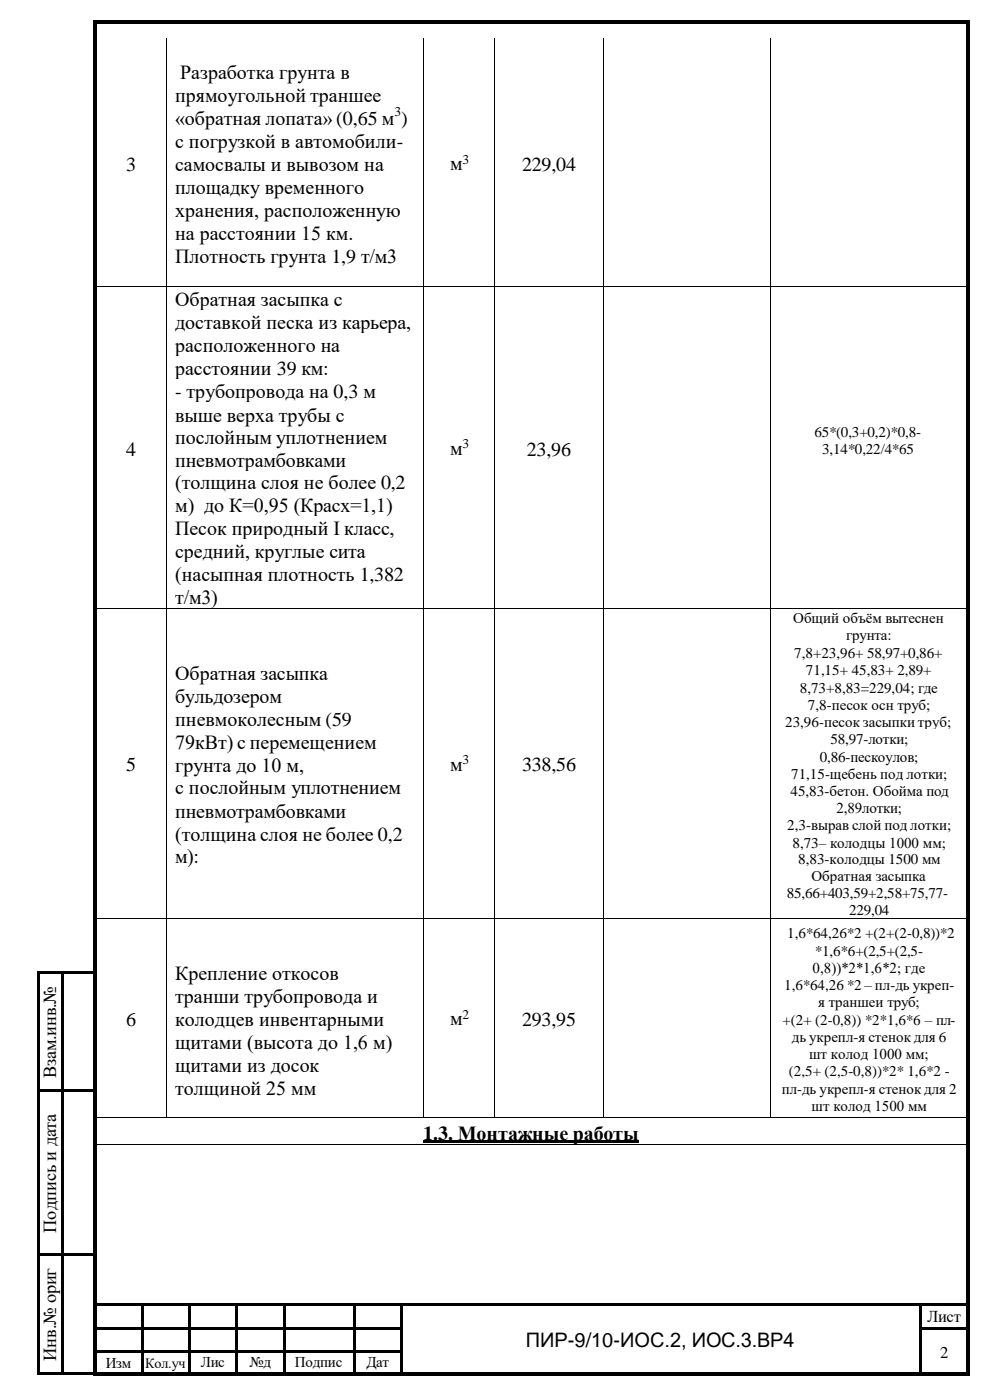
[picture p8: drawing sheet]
<svg xmlns="http://www.w3.org/2000/svg" width="210mm" height="297mm" viewBox="0 0 210 297" stroke-linecap="round" stroke-linejoin="round" font-family="sans-serif">
<defs><g id="words">
<g font-size="4.2">
<text x="38.2" y="16.8">Разработка грунта в</text>
<text x="37.1" y="21.7">прямоугольной траншее</text>
<text x="37.1" y="26.5">«обратная лопата»(0,65 м )</text>
<text x="37.1" y="31.4">с погрузкой в автомобили-</text>
<text x="26.7" y="36.3">3</text>
<text x="37.1" y="36.3">самосвалы и вывозом на</text>
<text x="37.1" y="41.2">площадку временного</text>
<text x="95.4" y="36.1">м</text>
<text x="110.7" y="36.3">229,04</text>
<text x="37.1" y="46">хранения, расположенную</text>
<text x="37.1" y="50.9">на расстоянии 15 км.</text>
<text x="37.1" y="55.8">Плотность грунта 1,9 т/м3</text>
<text x="37.1" y="64.9">Обратная засыпка с</text>
<text x="37.1" y="69.9">доставкой песка из карьера,</text>
<text x="37.1" y="74.7">расположенного на</text>
<text x="37.1" y="79.6">расстоянии 39 км:</text>
<text x="37.1" y="84.4">- трубопровода на 0,3 м</text>
<text x="37.1" y="89.5">выше верха трубы с</text>
<text x="37.1" y="94.3">послойным уплотнением</text>
<text x="26.7" y="96.7">4</text>
<text x="37.1" y="99.2">пневмотрамбовками</text>
<text x="95.4" y="96.5">м</text>
<text x="111.7" y="96.7">23,96</text>
<text x="37.1" y="103.9">(толщина слоя не более 0,2</text>
<text x="37.1" y="108.7">м) до К=0,95 (Красх=1,1)</text>
<text x="37.1" y="113.6">Песок природный I класс,</text>
<text x="37.1" y="118.4">средний, круглые сита</text>
<text x="37.1" y="123.3">(насыпная плотность 1,382</text>
<text x="37.1" y="128.1">т/м3)</text>
<text x="37.1" y="144.3">Обратная засыпка</text>
<text x="37.1" y="149.1">бульдозером</text>
<text x="37.1" y="153.9">пневмоколесным (59</text>
<text x="37.1" y="158.9">79кВт) с перемещением</text>
<text x="26.7" y="163.7">5</text>
<text x="37.1" y="163.8">грунта до 10 м,</text>
<text x="95.4" y="163.5">м</text>
<text x="110.7" y="163.7">338,56</text>
<text x="37.1" y="168.5">с послойным уплотнением</text>
<text x="37.1" y="173.5">пневмотрамбовками</text>
<text x="37.1" y="178.4">(толщина слоя не более 0,2</text>
<text x="37.1" y="183.2">м):</text>
<text x="37.1" y="208">Крепление откосов</text>
<text x="37.1" y="212.8">транши трубопровода и</text>
<text x="26.7" y="217.8">6</text>
<text x="37.1" y="217.7">колодцев инвентарными</text>
<text x="95.4" y="217.6">м</text>
<text x="110.7" y="217.8">293,95</text>
<text x="37.1" y="222.5">щитами (высота до 1,6 м)</text>
<text x="37.1" y="227.4">щитами из досок</text>
<text x="37.1" y="232.3">толщиной 25 мм</text>
<text x="89.7" y="241.8">1.3. Монтажные работы</text>
<text x="111.5" y="285.8">ПИР-9/10-ИОС.2, ИОС.3.ВР4</text>
</g>
<g font-size="3.9">
<text x="11.9" y="228.8" transform="rotate(-90 11.9 228.8)">Взам.инв.№</text>
<text x="11.9" y="261.6" transform="rotate(-90 11.9 261.6)">Подпись и дата</text>
<text x="11.9" y="288.7" transform="rotate(-90 11.9 288.7)">Инв.№ ориг</text>
</g>
<g font-size="3.5">
<text x="196.6" y="280.5">Лист</text>
<text x="199.3" y="288">2</text>
</g>
<g font-size="3.2">
<text x="172.7" y="92.8">65*(0,3+0,2)*0,8-</text>
<text x="174.3" y="96.4">3,14*0,22/4*65</text>
<text x="168.2" y="132.1">Общий объѐм вытеснен</text>
<text x="179.4" y="135.9">грунта:</text>
<text x="168.4" y="139.5">7,8+23,96+ 58,97+0,86+</text>
<text x="170.9" y="143.3">71,15+ 45,83+ 2,89+</text>
<text x="169.6" y="147">8,73+8,83=229,04; где</text>
<text x="166.4" y="154.3">23,96-песок засыпки труб;</text>
<text x="171.3" y="150.6">7,8-песок осн труб;</text>
<text x="173.8" y="161.6">0,86-пескоулов;</text>
<text x="176.1" y="157.9">58,97-лотки;</text>
<text x="167.7" y="165.3">71,15-щебень под лотки;</text>
<text x="167.6" y="169">45,83-бетон. Обойма под</text>
<text x="177.3" y="172.5">2,89лотки;</text>
<text x="166.9" y="176.2">2,3-вырав слой под лотки;</text>
<text x="168" y="179.9">8,73– колодцы 1000 мм;</text>
<text x="169.2" y="183.3">8,83-колодцы 1500 мм</text>
<text x="166.8" y="190.6">85,66+403,59+2,58+75,77-</text>
<text x="172" y="187">Обратная засыпка</text>
<text x="180" y="194.2">229,04</text>
<text x="166.9" y="199.1">1,6*64,26*2 +(2+(2-0,8))*2</text>
<text x="172.8" y="202.8">*1,6*6+(2,5+(2,5-</text>
<text x="172.2" y="206.4">0,8))*2*1,6*2; где</text>
<text x="166.2" y="210.1">1,6*64,26 *2 – пл-дь укреп-</text>
<text x="173.5" y="213.7">я траншеи труб;</text>
<text x="165.9" y="217.5">+(2+ (2-0,8)) *2*1,6*6 – пл-</text>
<text x="167.9" y="221.1">дь укрепл-я стенок для 6</text>
<text x="171.5" y="224.7">шт колод 1000 мм;</text>
<text x="165.7" y="232">пл-дь укрепл-я стенок для 2</text>
<text x="167.3" y="228.3">(2,5+ (2,5-0,8))*2* 1,6*2 -</text>
<text x="172" y="235.7">шт колод 1500 мм</text>
<text x="22.4" y="290.2">Изм</text>
<text x="42.6" y="290.2">Лис</text>
<text x="52.9" y="290.2">№д</text>
<text x="62.5" y="290.2">Подпис</text>
<text x="77.7" y="290.2">Дат</text>
</g>
<text font-size="3" x="30.8" y="290.3">Кол.уч</text>
<g font-size="2.8">
<text x="83.6" y="24.6">3</text>
<text x="98" y="34.7">3</text>
<text x="98" y="95.1">3</text>
<text x="98" y="162.1">3</text>
<text x="98" y="216.2">2</text>
</g>
</g></defs>
<g fill="#000">
<path d="M19.8 4.4h.8v.8h-.8z" fill-rule="evenodd"/>
<path d="M19.8 4.4h.8v.7h-.8z" fill-rule="evenodd"/>
<path d="M19.8 5.2h.8v2.9h-.8z" fill-rule="evenodd"/>
<path d="M19.8 8.1h.8v.6h-.8z" fill-rule="evenodd"/>
<path d="M20.6 4.4h184.2v.7h-184.2z" fill-rule="evenodd"/>
<path d="M35.1 8.1h.2v.6h-.2z" fill-rule="evenodd"/>
<path d="M89.8 8.1h.1v.6h-.1z" fill-rule="evenodd"/>
<path d="M104.8 8.1h.2v.6h-.2z" fill-rule="evenodd"/>
<path d="M127.8 8.1h.2v.6h-.2z" fill-rule="evenodd"/>
<path d="M163.3 8.1h.2v.6h-.2z" fill-rule="evenodd"/>
<path d="M204.8 4.4h.7v.8h-.7z" fill-rule="evenodd"/>
<path d="M204.8 4.4h.7v.7h-.7z" fill-rule="evenodd"/>
<path d="M204.8 5.2h.7v2.9h-.7z" fill-rule="evenodd"/>
<path d="M204.8 8.1h.7v.6h-.7z" fill-rule="evenodd"/>
<path d="M19.8 8.7h.8v52h-.8z" fill-rule="evenodd"/>
<path d="M19.8 60.7h.8v.5h-.8z" fill-rule="evenodd"/>
<path d="M19.8 61.2h.8v4.6h-.8z" fill-rule="evenodd"/>
<path d="M19.8 65.8h.8v.5h-.8z" fill-rule="evenodd"/>
<path d="M19.8 66.3h.8v4.3h-.8z" fill-rule="evenodd"/>
<path d="M19.8 70.6h.8v.6h-.8z" fill-rule="evenodd"/>
<path d="M19.8 71.2h.8v4.2h-.8z" fill-rule="evenodd"/>
<path d="M19.8 75.4h.8v.6h-.8z" fill-rule="evenodd"/>
<path d="M35.1 60.7h.2v.5h-.2z" fill-rule="evenodd"/>
<path d="M35.1 65.8h.2v.5h-.2z" fill-rule="evenodd"/>
<path d="M35.1 70.6h.2v.6h-.2z" fill-rule="evenodd"/>
<path d="M35.1 75.4h.2v.6h-.2z" fill-rule="evenodd"/>
<path d="M89.8 60.7h.1v.5h-.1z" fill-rule="evenodd"/>
<path d="M89.8 65.8h.1v.5h-.1z" fill-rule="evenodd"/>
<path d="M89.8 70.6h.1v.6h-.1z" fill-rule="evenodd"/>
<path d="M89.8 75.4h.1v.6h-.1z" fill-rule="evenodd"/>
<path d="M104.8 60.7h.2v.5h-.2z" fill-rule="evenodd"/>
<path d="M104.8 65.8h.2v.5h-.2z" fill-rule="evenodd"/>
<path d="M104.8 70.6h.2v.6h-.2z" fill-rule="evenodd"/>
<path d="M104.8 75.4h.2v.6h-.2z" fill-rule="evenodd"/>
<path d="M127.8 60.7h.2v.5h-.2z" fill-rule="evenodd"/>
<path d="M127.8 65.8h.2v.5h-.2z" fill-rule="evenodd"/>
<path d="M127.8 70.6h.2v.6h-.2z" fill-rule="evenodd"/>
<path d="M127.8 75.4h.2v.6h-.2z" fill-rule="evenodd"/>
<path d="M163.3 60.7h.2v.5h-.2z" fill-rule="evenodd"/>
<path d="M163.3 65.8h.2v.5h-.2z" fill-rule="evenodd"/>
<path d="M163.3 70.6h.2v.6h-.2z" fill-rule="evenodd"/>
<path d="M163.3 75.4h.2v.6h-.2z" fill-rule="evenodd"/>
<path d="M204.8 8.7h.7v52h-.7z" fill-rule="evenodd"/>
<path d="M204.8 60.7h.7v.5h-.7z" fill-rule="evenodd"/>
<path d="M204.8 61.2h.7v4.6h-.7z" fill-rule="evenodd"/>
<path d="M204.8 65.8h.7v.5h-.7z" fill-rule="evenodd"/>
<path d="M204.8 66.3h.7v4.3h-.7z" fill-rule="evenodd"/>
<path d="M204.8 70.6h.7v.6h-.7z" fill-rule="evenodd"/>
<path d="M204.8 71.2h.7v4.2h-.7z" fill-rule="evenodd"/>
<path d="M204.8 75.4h.7v.6h-.7z" fill-rule="evenodd"/>
<path d="M19.8 76h.8v4.3h-.8z" fill-rule="evenodd"/>
<path d="M19.8 80.3h.8v.6h-.8z" fill-rule="evenodd"/>
<path d="M19.8 80.9h.8v4.2h-.8z" fill-rule="evenodd"/>
<path d="M19.8 85.1h.8v.6h-.8z" fill-rule="evenodd"/>
<path d="M19.8 85.7h.8v14.1h-.8z" fill-rule="evenodd"/>
<path d="M35.1 80.3h.2v.6h-.2z" fill-rule="evenodd"/>
<path d="M35.1 85.1h.2v.6h-.2z" fill-rule="evenodd"/>
<path d="M89.8 80.3h.1v.6h-.1z" fill-rule="evenodd"/>
<path d="M89.8 85.1h.1v.6h-.1z" fill-rule="evenodd"/>
<path d="M104.8 80.3h.2v.6h-.2z" fill-rule="evenodd"/>
<path d="M104.8 85.1h.2v.6h-.2z" fill-rule="evenodd"/>
<path d="M127.8 80.3h.2v.6h-.2z" fill-rule="evenodd"/>
<path d="M127.8 85.1h.2v.6h-.2z" fill-rule="evenodd"/>
<path d="M163.3 80.3h.2v.6h-.2z" fill-rule="evenodd"/>
<path d="M163.3 85.1h.2v.6h-.2z" fill-rule="evenodd"/>
<path d="M204.8 76h.7v4.3h-.7z" fill-rule="evenodd"/>
<path d="M204.8 80.3h.7v.6h-.7z" fill-rule="evenodd"/>
<path d="M204.8 80.9h.7v4.2h-.7z" fill-rule="evenodd"/>
<path d="M204.8 85.1h.7v.6h-.7z" fill-rule="evenodd"/>
<path d="M204.8 85.7h.7v14.1h-.7z" fill-rule="evenodd"/>
<path d="M19.8 99.8h.8v.5h-.8z" fill-rule="evenodd"/>
<path d="M19.8 100.3h.8v4.3h-.8z" fill-rule="evenodd"/>
<path d="M19.8 104.6h.8v.5h-.8z" fill-rule="evenodd"/>
<path d="M19.8 105.1h.8v4.3h-.8z" fill-rule="evenodd"/>
<path d="M19.8 109.4h.8v.6h-.8z" fill-rule="evenodd"/>
<path d="M19.8 110h.8v4.3h-.8z" fill-rule="evenodd"/>
<path d="M19.8 114.3h.8v.6h-.8z" fill-rule="evenodd"/>
<path d="M19.8 114.9h.8v4.3h-.8z" fill-rule="evenodd"/>
<path d="M19.8 119.2h.8v.5h-.8z" fill-rule="evenodd"/>
<path d="M35.1 99.8h.2v.5h-.2z" fill-rule="evenodd"/>
<path d="M35.1 104.6h.2v.5h-.2z" fill-rule="evenodd"/>
<path d="M35.1 109.4h.2v.6h-.2z" fill-rule="evenodd"/>
<path d="M35.1 114.3h.2v.6h-.2z" fill-rule="evenodd"/>
<path d="M35.1 119.2h.2v.5h-.2z" fill-rule="evenodd"/>
<path d="M89.8 99.8h.1v.5h-.1z" fill-rule="evenodd"/>
<path d="M89.8 104.6h.1v.5h-.1z" fill-rule="evenodd"/>
<path d="M89.8 109.4h.1v.6h-.1z" fill-rule="evenodd"/>
<path d="M89.8 114.3h.1v.6h-.1z" fill-rule="evenodd"/>
<path d="M89.8 119.2h.1v.5h-.1z" fill-rule="evenodd"/>
<path d="M104.8 99.8h.2v.5h-.2z" fill-rule="evenodd"/>
<path d="M104.8 104.6h.2v.5h-.2z" fill-rule="evenodd"/>
<path d="M104.8 109.4h.2v.6h-.2z" fill-rule="evenodd"/>
<path d="M104.8 114.3h.2v.6h-.2z" fill-rule="evenodd"/>
<path d="M104.8 119.2h.2v.5h-.2z" fill-rule="evenodd"/>
<path d="M127.8 99.8h.2v.5h-.2z" fill-rule="evenodd"/>
<path d="M127.8 104.6h.2v.5h-.2z" fill-rule="evenodd"/>
<path d="M127.8 109.4h.2v.6h-.2z" fill-rule="evenodd"/>
<path d="M127.8 114.3h.2v.6h-.2z" fill-rule="evenodd"/>
<path d="M127.8 119.2h.2v.5h-.2z" fill-rule="evenodd"/>
<path d="M163.3 99.8h.2v.5h-.2z" fill-rule="evenodd"/>
<path d="M163.3 104.6h.2v.5h-.2z" fill-rule="evenodd"/>
<path d="M163.3 109.4h.2v.6h-.2z" fill-rule="evenodd"/>
<path d="M163.3 114.3h.2v.6h-.2z" fill-rule="evenodd"/>
<path d="M163.3 119.2h.2v.5h-.2z" fill-rule="evenodd"/>
<path d="M204.8 99.8h.7v.5h-.7z" fill-rule="evenodd"/>
<path d="M204.8 100.3h.7v4.3h-.7z" fill-rule="evenodd"/>
<path d="M204.8 104.6h.7v.5h-.7z" fill-rule="evenodd"/>
<path d="M204.8 105.1h.7v4.3h-.7z" fill-rule="evenodd"/>
<path d="M204.8 109.4h.7v.6h-.7z" fill-rule="evenodd"/>
<path d="M204.8 110h.7v4.3h-.7z" fill-rule="evenodd"/>
<path d="M204.8 114.3h.7v.6h-.7z" fill-rule="evenodd"/>
<path d="M204.8 114.9h.7v4.3h-.7z" fill-rule="evenodd"/>
<path d="M204.8 119.2h.7v.5h-.7z" fill-rule="evenodd"/>
<path d="M19.8 119.7h.8v4.4h-.8z" fill-rule="evenodd"/>
<path d="M19.8 124.1h.8v.5h-.8z" fill-rule="evenodd"/>
<path d="M19.8 124.6h.8v4.3h-.8z" fill-rule="evenodd"/>
<path d="M19.8 128.9h.8v.6h-.8z" fill-rule="evenodd"/>
<path d="M19.8 129.5h.8v3.2h-.8z" fill-rule="evenodd"/>
<path d="M19.8 132.7h.8v.5h-.8z" fill-rule="evenodd"/>
<path d="M19.8 133.2h.8v3.1h-.8z" fill-rule="evenodd"/>
<path d="M19.8 136.3h.8v.6h-.8z" fill-rule="evenodd"/>
<path d="M19.8 136.9h.8v3.1h-.8z" fill-rule="evenodd"/>
<path d="M35.1 124.1h.2v.5h-.2z" fill-rule="evenodd"/>
<path d="M35.1 128.9h.2v.6h-.2z" fill-rule="evenodd"/>
<path d="M35.1 132.7h.2v.5h-.2z" fill-rule="evenodd"/>
<path d="M35.1 136.3h.2v.6h-.2z" fill-rule="evenodd"/>
<path d="M89.8 124.1h.1v.5h-.1z" fill-rule="evenodd"/>
<path d="M89.8 128.9h.1v.6h-.1z" fill-rule="evenodd"/>
<path d="M89.8 132.7h.1v.5h-.1z" fill-rule="evenodd"/>
<path d="M89.8 136.3h.1v.6h-.1z" fill-rule="evenodd"/>
<path d="M104.8 124.1h.2v.5h-.2z" fill-rule="evenodd"/>
<path d="M104.8 128.9h.2v.6h-.2z" fill-rule="evenodd"/>
<path d="M104.8 132.7h.2v.5h-.2z" fill-rule="evenodd"/>
<path d="M104.8 136.3h.2v.6h-.2z" fill-rule="evenodd"/>
<path d="M127.8 124.1h.2v.5h-.2z" fill-rule="evenodd"/>
<path d="M127.8 128.9h.2v.6h-.2z" fill-rule="evenodd"/>
<path d="M127.8 132.7h.2v.5h-.2z" fill-rule="evenodd"/>
<path d="M127.8 136.3h.2v.6h-.2z" fill-rule="evenodd"/>
<path d="M163.3 124.1h.2v.5h-.2z" fill-rule="evenodd"/>
<path d="M163.3 128.9h.2v.6h-.2z" fill-rule="evenodd"/>
<path d="M163.3 132.7h.2v.5h-.2z" fill-rule="evenodd"/>
<path d="M163.3 136.3h.2v.6h-.2z" fill-rule="evenodd"/>
<path d="M204.8 119.7h.7v4.4h-.7z" fill-rule="evenodd"/>
<path d="M204.8 124.1h.7v.5h-.7z" fill-rule="evenodd"/>
<path d="M204.8 124.6h.7v4.3h-.7z" fill-rule="evenodd"/>
<path d="M204.8 128.9h.7v.6h-.7z" fill-rule="evenodd"/>
<path d="M204.8 129.5h.7v3.2h-.7z" fill-rule="evenodd"/>
<path d="M204.8 132.7h.7v.5h-.7z" fill-rule="evenodd"/>
<path d="M204.8 133.2h.7v3.1h-.7z" fill-rule="evenodd"/>
<path d="M204.8 136.3h.7v.6h-.7z" fill-rule="evenodd"/>
<path d="M204.8 136.9h.7v3.1h-.7z" fill-rule="evenodd"/>
<path d="M19.8 140h.8v.5h-.8z" fill-rule="evenodd"/>
<path d="M19.8 140.5h.8v14.1h-.8z" fill-rule="evenodd"/>
<path d="M19.8 154.6h.8v.5h-.8z" fill-rule="evenodd"/>
<path d="M35.1 140h.2v.5h-.2z" fill-rule="evenodd"/>
<path d="M35.1 154.6h.2v.5h-.2z" fill-rule="evenodd"/>
<path d="M89.8 140h.1v.5h-.1z" fill-rule="evenodd"/>
<path d="M89.8 154.6h.1v.5h-.1z" fill-rule="evenodd"/>
<path d="M104.8 140h.2v.5h-.2z" fill-rule="evenodd"/>
<path d="M104.8 154.6h.2v.5h-.2z" fill-rule="evenodd"/>
<path d="M127.8 140h.2v.5h-.2z" fill-rule="evenodd"/>
<path d="M127.8 154.6h.2v.5h-.2z" fill-rule="evenodd"/>
<path d="M163.3 140h.2v.5h-.2z" fill-rule="evenodd"/>
<path d="M163.3 154.6h.2v.5h-.2z" fill-rule="evenodd"/>
<path d="M204.8 140h.7v.5h-.7z" fill-rule="evenodd"/>
<path d="M204.8 140.5h.7v14.1h-.7z" fill-rule="evenodd"/>
<path d="M204.8 154.6h.7v.5h-.7z" fill-rule="evenodd"/>
<path d="M19.8 155.1h.8v14.1h-.8z" fill-rule="evenodd"/>
<path d="M19.8 169.2h.8v.5h-.8z" fill-rule="evenodd"/>
<path d="M35.1 169.2h.2v.5h-.2z" fill-rule="evenodd"/>
<path d="M89.8 169.2h.1v.5h-.1z" fill-rule="evenodd"/>
<path d="M104.8 169.2h.2v.5h-.2z" fill-rule="evenodd"/>
<path d="M127.8 169.2h.2v.5h-.2z" fill-rule="evenodd"/>
<path d="M163.3 169.2h.2v.5h-.2z" fill-rule="evenodd"/>
<path d="M204.8 155.1h.7v14.1h-.7z" fill-rule="evenodd"/>
<path d="M204.8 169.2h.7v.5h-.7z" fill-rule="evenodd"/>
<path d="M19.8 169.7h.8v14.1h-.8z" fill-rule="evenodd"/>
<path d="M19.8 183.8h.8v.5h-.8z" fill-rule="evenodd"/>
<path d="M19.8 184.3h.8v3.1h-.8z" fill-rule="evenodd"/>
<path d="M19.8 187.4h.8v.6h-.8z" fill-rule="evenodd"/>
<path d="M19.8 188h.8v3.1h-.8z" fill-rule="evenodd"/>
<path d="M19.8 191.1h.8v.5h-.8z" fill-rule="evenodd"/>
<path d="M19.8 191.6h.8v3.1h-.8z" fill-rule="evenodd"/>
<path d="M19.8 194.7h.8v.6h-.8z" fill-rule="evenodd"/>
<path d="M35.1 183.8h.2v.5h-.2z" fill-rule="evenodd"/>
<path d="M35.1 187.4h.2v.6h-.2z" fill-rule="evenodd"/>
<path d="M35.1 191.1h.2v.5h-.2z" fill-rule="evenodd"/>
<path d="M35.1 194.7h.2v.6h-.2z" fill-rule="evenodd"/>
<path d="M89.8 183.8h.1v.5h-.1z" fill-rule="evenodd"/>
<path d="M89.8 187.4h.1v.6h-.1z" fill-rule="evenodd"/>
<path d="M89.8 191.1h.1v.5h-.1z" fill-rule="evenodd"/>
<path d="M89.8 194.7h.1v.6h-.1z" fill-rule="evenodd"/>
<path d="M104.8 183.8h.2v.5h-.2z" fill-rule="evenodd"/>
<path d="M104.8 187.4h.2v.6h-.2z" fill-rule="evenodd"/>
<path d="M104.8 191.1h.2v.5h-.2z" fill-rule="evenodd"/>
<path d="M104.8 194.7h.2v.6h-.2z" fill-rule="evenodd"/>
<path d="M127.8 183.8h.2v.5h-.2z" fill-rule="evenodd"/>
<path d="M127.8 187.4h.2v.6h-.2z" fill-rule="evenodd"/>
<path d="M127.8 191.1h.2v.5h-.2z" fill-rule="evenodd"/>
<path d="M127.8 194.7h.2v.6h-.2z" fill-rule="evenodd"/>
<path d="M163.3 183.8h.2v.5h-.2z" fill-rule="evenodd"/>
<path d="M163.3 187.4h.2v.6h-.2z" fill-rule="evenodd"/>
<path d="M163.3 191.1h.2v.5h-.2z" fill-rule="evenodd"/>
<path d="M163.3 194.7h.2v.6h-.2z" fill-rule="evenodd"/>
<path d="M204.8 169.7h.7v14.1h-.7z" fill-rule="evenodd"/>
<path d="M204.8 183.8h.7v.5h-.7z" fill-rule="evenodd"/>
<path d="M204.8 184.3h.7v3.1h-.7z" fill-rule="evenodd"/>
<path d="M204.8 187.4h.7v.6h-.7z" fill-rule="evenodd"/>
<path d="M204.8 188h.7v3.1h-.7z" fill-rule="evenodd"/>
<path d="M204.8 191.1h.7v.5h-.7z" fill-rule="evenodd"/>
<path d="M204.8 191.6h.7v3.1h-.7z" fill-rule="evenodd"/>
<path d="M204.8 194.7h.7v.6h-.7z" fill-rule="evenodd"/>
<path d="M8 206h.5v.6h-.5z" fill-rule="evenodd"/>
<path d="M8 206h.5v.5h-.5z" fill-rule="evenodd"/>
<path d="M8.5 206h.5v.5h-.5z" fill-rule="evenodd"/>
<path d="M9 206h4v.5h-4z" fill-rule="evenodd"/>
<path d="M13 206.5l.5 .1z" fill-rule="evenodd"/>
<path d="M13 206h.5v.5h-.5z" fill-rule="evenodd"/>
<path d="M13.5 206h6.3v.5h-6.3z" fill-rule="evenodd"/>
<path d="M19.8 195.3h.8v10.7h-.8z" fill-rule="evenodd"/>
<path d="M19.8 206h.8v.6h-.8z" fill-rule="evenodd"/>
<path d="M35.1 206h.2v.6h-.2z" fill-rule="evenodd"/>
<path d="M89.8 206h.1v.6h-.1z" fill-rule="evenodd"/>
<path d="M104.8 206h.2v.6h-.2z" fill-rule="evenodd"/>
<path d="M127.8 206h.2v.6h-.2z" fill-rule="evenodd"/>
<path d="M163.3 206h.2v.6h-.2z" fill-rule="evenodd"/>
<path d="M204.8 195.3h.7v10.7h-.7z" fill-rule="evenodd"/>
<path d="M204.8 206h.7v.6h-.7z" fill-rule="evenodd"/>
<path d="M8 206.6h.5v24.4h-.5z" fill-rule="evenodd"/>
<path d="M8 231h.5v.6h-.5z" fill-rule="evenodd"/>
<path d="M8 231.6h.5v5.4h-.5z" fill-rule="evenodd"/>
<path d="M8 237h.5v.6h-.5z" fill-rule="evenodd"/>
<path d="M8.5 231h4.5v.6h-4.5z" fill-rule="evenodd"/>
<path d="M13 206.6h.5v24.4h-.5z" fill-rule="evenodd"/>
<path d="M13 231h.5v.6h-.5z" fill-rule="evenodd"/>
<path d="M13 231.6h.5v5.4h-.5z" fill-rule="evenodd"/>
<path d="M13 237h.5v.6h-.5z" fill-rule="evenodd"/>
<path d="M13.5 231h6.3v.6h-6.3z" fill-rule="evenodd"/>
<path d="M19.8 206.6h.8v24.4h-.8z" fill-rule="evenodd"/>
<path d="M19.8 231h.8v.6h-.8z" fill-rule="evenodd"/>
<path d="M19.8 231.6h.8v5.4h-.8z" fill-rule="evenodd"/>
<path d="M19.8 237h.8v.6h-.8z" fill-rule="evenodd"/>
<path d="M35.1 231h.2v.6h-.2z" fill-rule="evenodd"/>
<path d="M35.1 237h.2v.2h-.2z" fill-rule="evenodd"/>
<path d="M89.8 231h.1v.6h-.1z" fill-rule="evenodd"/>
<path d="M89.8 237h.1v.2h-.1z" fill-rule="evenodd"/>
<path d="M104.8 231h.2v.6h-.2z" fill-rule="evenodd"/>
<path d="M104.8 237h.2v.2h-.2z" fill-rule="evenodd"/>
<path d="M127.8 231h.2v.6h-.2z" fill-rule="evenodd"/>
<path d="M127.8 237h.2v.2h-.2z" fill-rule="evenodd"/>
<path d="M163.3 231h.2v.6h-.2z" fill-rule="evenodd"/>
<path d="M163.3 237h.2v.2h-.2z" fill-rule="evenodd"/>
<path d="M204.8 206.6h.7v24.4h-.7z" fill-rule="evenodd"/>
<path d="M204.8 231h.7v.6h-.7z" fill-rule="evenodd"/>
<path d="M204.8 231.6h.7v5.4h-.7z" fill-rule="evenodd"/>
<path d="M204.8 237h.7v.6h-.7z" fill-rule="evenodd"/>
<path d="M8 237.6h.5v5.1h-.5z" fill-rule="evenodd"/>
<path d="M8 242.7h.5v.5h-.5z" fill-rule="evenodd"/>
<path d="M13 237.6h.5v5.1h-.5z" fill-rule="evenodd"/>
<path d="M13 242.7h.5v.5h-.5z" fill-rule="evenodd"/>
<path d="M19.8 237.6h.8v5.1h-.8z" fill-rule="evenodd"/>
<path d="M19.8 242.7h.8v.5h-.8z" fill-rule="evenodd"/>
<path d="M89.7 242h45.7v.5h-45.7z" fill-rule="evenodd"/>
<path d="M204.8 237.6h.7v5.1h-.7z" fill-rule="evenodd"/>
<path d="M204.8 242.7h.7v.5h-.7z" fill-rule="evenodd"/>
<path d="M8 243.2h.5v22.8h-.5z" fill-rule="evenodd"/>
<path d="M8 266h.5v.6h-.5z" fill-rule="evenodd"/>
<path d="M8 266.6h.5v10h-.5z" fill-rule="evenodd"/>
<path d="M8 276.6h.5v.6h-.5z" fill-rule="evenodd"/>
<path d="M8.5 266h4.5v.5h-4.5z" fill-rule="evenodd"/>
<path d="M13 243.2h.5v22.8h-.5z" fill-rule="evenodd"/>
<path d="M13 266h.5v.6h-.5z" fill-rule="evenodd"/>
<path d="M13 266.6h.5v10h-.5z" fill-rule="evenodd"/>
<path d="M13 276.6h.5v.6h-.5z" fill-rule="evenodd"/>
<path d="M13.5 266h6.3v.5h-6.3z" fill-rule="evenodd"/>
<path d="M19.8 243.2h.8v22.8h-.8z" fill-rule="evenodd"/>
<path d="M19.8 266h.8v.6h-.8z" fill-rule="evenodd"/>
<path d="M19.8 266.6h.8v10h-.8z" fill-rule="evenodd"/>
<path d="M19.8 276.6h.8v.6h-.8z" fill-rule="evenodd"/>
<path d="M20.6 276.6h9.4v.5h-9.4z" fill-rule="evenodd"/>
<path d="M30 277.1l.5 .1z" fill-rule="evenodd"/>
<path d="M30 276.6h.5v.5h-.5z" fill-rule="evenodd"/>
<path d="M30.5 276.6h9.5v.5h-9.5z" fill-rule="evenodd"/>
<path d="M40 277.1l.5 .1z" fill-rule="evenodd"/>
<path d="M40 276.6h.5v.5h-.5z" fill-rule="evenodd"/>
<path d="M40.5 276.6h9.4v.5h-9.4z" fill-rule="evenodd"/>
<path d="M49.9 277.1l.5 .1z" fill-rule="evenodd"/>
<path d="M49.9 276.6h.5v.5h-.5z" fill-rule="evenodd"/>
<path d="M50.4 276.6h9.6v.5h-9.6z" fill-rule="evenodd"/>
<path d="M60 277.1l.5 .1z" fill-rule="evenodd"/>
<path d="M60 276.6h.5v.5h-.5z" fill-rule="evenodd"/>
<path d="M60.5 276.6h14.4v.5h-14.4z" fill-rule="evenodd"/>
<path d="M74.9 277.1l.6 .1z" fill-rule="evenodd"/>
<path d="M74.9 276.6h.6v.5h-.6z" fill-rule="evenodd"/>
<path d="M75.5 276.6h9.4v.5h-9.4z" fill-rule="evenodd"/>
<path d="M84.9 277.1l.5 .1z" fill-rule="evenodd"/>
<path d="M84.9 276.6h.5v.5h-.5z" fill-rule="evenodd"/>
<path d="M85.4 276.6h109.5v.5h-109.5z" fill-rule="evenodd"/>
<path d="M194.9 277.1l.6 .1z" fill-rule="evenodd"/>
<path d="M194.9 276.6h.6v.5h-.6z" fill-rule="evenodd"/>
<path d="M195.5 276.6h9.3v.5h-9.3z" fill-rule="evenodd"/>
<path d="M204.8 243.2h.7v22.8h-.7z" fill-rule="evenodd"/>
<path d="M204.8 266h.7v.6h-.7z" fill-rule="evenodd"/>
<path d="M204.8 266.6h.7v10h-.7z" fill-rule="evenodd"/>
<path d="M204.8 276.6h.7v.6h-.7z" fill-rule="evenodd"/>
<path d="M8 277.2h.5v4.4h-.5z" fill-rule="evenodd"/>
<path d="M8 281.6h.5v.5h-.5z" fill-rule="evenodd"/>
<path d="M8 282.1h.5v4.5h-.5z" fill-rule="evenodd"/>
<path d="M8 286.6h.5v.8h-.5z" fill-rule="evenodd"/>
<path d="M8 287.4h.5v3.7h-.5z" fill-rule="evenodd"/>
<path d="M8 291.1h.5v.5h-.5z" fill-rule="evenodd"/>
<path d="M8 291.1h.5v.5h-.5z" fill-rule="evenodd"/>
<path d="M8.5 291.1h4.5v.5h-4.5z" fill-rule="evenodd"/>
<path d="M13 277.2h.5v4.4h-.5z" fill-rule="evenodd"/>
<path d="M13 281.6h.5v.5h-.5z" fill-rule="evenodd"/>
<path d="M13 282.1h.5v4.5h-.5z" fill-rule="evenodd"/>
<path d="M13 286.6h.5v.8h-.5z" fill-rule="evenodd"/>
<path d="M13 287.4h.5v3.7h-.5z" fill-rule="evenodd"/>
<path d="M13 291.1h.5v.5h-.5z" fill-rule="evenodd"/>
<path d="M13.5 291.1h6.3v.5h-6.3z" fill-rule="evenodd"/>
<path d="M19.8 277.2h.8v4.4h-.8z" fill-rule="evenodd"/>
<path d="M19.8 281.6h.8v.5h-.8z" fill-rule="evenodd"/>
<path d="M19.8 282.1h.8v4.5h-.8z" fill-rule="evenodd"/>
<path d="M19.8 286.6h.8v.8h-.8z" fill-rule="evenodd"/>
<path d="M19.8 287.4h.8v3.7h-.8z" fill-rule="evenodd"/>
<path d="M19.8 291.1h.8v.8h-.8z" fill-rule="evenodd"/>
<path d="M19.8 291.1h.8v.8h-.8z" fill-rule="evenodd"/>
<path d="M20.6 281.6h9.4v.5h-9.4z" fill-rule="evenodd"/>
<path d="M20.6 286.6h9.4v.5h-9.4z" fill-rule="evenodd"/>
<path d="M20.6 291.1h9.4v.8h-9.4z" fill-rule="evenodd"/>
<path d="M30 277.2h.5v4.4h-.5z" fill-rule="evenodd"/>
<path d="M30 281.6h.5v.5h-.5z" fill-rule="evenodd"/>
<path d="M30 282.1h.5v4.5h-.5z" fill-rule="evenodd"/>
<path d="M30 286.6h.5v.8h-.5z" fill-rule="evenodd"/>
<path d="M30 287.4h.5v3.7h-.5z" fill-rule="evenodd"/>
<path d="M30 291.1h.7v.8h-.7z" fill-rule="evenodd"/>
<path d="M30.5 281.6h9.5v.5h-9.5z" fill-rule="evenodd"/>
<path d="M30.5 286.6h9.5v.5h-9.5z" fill-rule="evenodd"/>
<path d="M30.7 291.1h9.3v.8h-9.3z" fill-rule="evenodd"/>
<path d="M40 277.2h.5v4.4h-.5z" fill-rule="evenodd"/>
<path d="M40 281.6h.5v.5h-.5z" fill-rule="evenodd"/>
<path d="M40 282.1h.5v4.5h-.5z" fill-rule="evenodd"/>
<path d="M40 286.6h.5v.8h-.5z" fill-rule="evenodd"/>
<path d="M40 287.4h.5v3.7h-.5z" fill-rule="evenodd"/>
<path d="M40 291.1h.7v.8h-.7z" fill-rule="evenodd"/>
<path d="M40.5 281.6h9.4v.5h-9.4z" fill-rule="evenodd"/>
<path d="M40.5 286.6h9.4v.5h-9.4z" fill-rule="evenodd"/>
<path d="M40.7 291.1h9.2v.8h-9.2z" fill-rule="evenodd"/>
<path d="M49.9 277.2h.5v4.4h-.5z" fill-rule="evenodd"/>
<path d="M49.9 281.6h.5v.5h-.5z" fill-rule="evenodd"/>
<path d="M49.9 282.1h.5v4.5h-.5z" fill-rule="evenodd"/>
<path d="M49.9 286.6h.5v.8h-.5z" fill-rule="evenodd"/>
<path d="M49.9 287.4h.5v3.7h-.5z" fill-rule="evenodd"/>
<path d="M49.9 291.1h.8v.8h-.8z" fill-rule="evenodd"/>
<path d="M50.4 281.6h9.6v.5h-9.6z" fill-rule="evenodd"/>
<path d="M50.4 286.6h9.6v.5h-9.6z" fill-rule="evenodd"/>
<path d="M50.7 291.1h9.3v.8h-9.3z" fill-rule="evenodd"/>
<path d="M60 277.2h.5v4.4h-.5z" fill-rule="evenodd"/>
<path d="M60 281.6h.5v.5h-.5z" fill-rule="evenodd"/>
<path d="M60 282.1h.5v4.5h-.5z" fill-rule="evenodd"/>
<path d="M60 286.6h.5v.8h-.5z" fill-rule="evenodd"/>
<path d="M60 287.4h.5v3.7h-.5z" fill-rule="evenodd"/>
<path d="M60 291.1h.7v.8h-.7z" fill-rule="evenodd"/>
<path d="M60.5 281.6h14.4v.5h-14.4z" fill-rule="evenodd"/>
<path d="M60.5 286.6h14.4v.5h-14.4z" fill-rule="evenodd"/>
<path d="M60.7 291.1h14.2v.8h-14.2z" fill-rule="evenodd"/>
<path d="M74.9 277.2h.6v4.4h-.6z" fill-rule="evenodd"/>
<path d="M74.9 281.6h.6v.5h-.6z" fill-rule="evenodd"/>
<path d="M74.9 282.1h.6v4.5h-.6z" fill-rule="evenodd"/>
<path d="M74.9 286.6h.6v.8h-.6z" fill-rule="evenodd"/>
<path d="M74.9 287.4h.6v3.7h-.6z" fill-rule="evenodd"/>
<path d="M74.9 291.1h.8v.8h-.8z" fill-rule="evenodd"/>
<path d="M75.5 281.6h9.4v.5h-9.4z" fill-rule="evenodd"/>
<path d="M75.5 286.6h9.4v.5h-9.4z" fill-rule="evenodd"/>
<path d="M75.7 291.1h9.2v.8h-9.2z" fill-rule="evenodd"/>
<path d="M84.9 277.2h.5v4.4h-.5z" fill-rule="evenodd"/>
<path d="M84.9 281.6h.5v.5h-.5z" fill-rule="evenodd"/>
<path d="M84.9 282.1h.5v4.5h-.5z" fill-rule="evenodd"/>
<path d="M84.9 286.6h.5v.8h-.5z" fill-rule="evenodd"/>
<path d="M84.9 287.4h.5v3.7h-.5z" fill-rule="evenodd"/>
<path d="M84.9 291.1h.8v.8h-.8z" fill-rule="evenodd"/>
<path d="M85.7 291.1h109.2v.8h-109.2z" fill-rule="evenodd"/>
<path d="M194.9 277.2h.6v4.4h-.6z" fill-rule="evenodd"/>
<path d="M194.9 281.6h.6v.5h-.6z" fill-rule="evenodd"/>
<path d="M194.9 282.1h.6v4.5h-.6z" fill-rule="evenodd"/>
<path d="M194.9 286.6h.6v.8h-.6z" fill-rule="evenodd"/>
<path d="M194.9 287.4h.6v3.7h-.6z" fill-rule="evenodd"/>
<path d="M194.9 291.1h.8v.8h-.8z" fill-rule="evenodd"/>
<path d="M195.5 281.6h9.3v.5h-9.3z" fill-rule="evenodd"/>
<path d="M195.7 291.1h9.1v.8h-9.1z" fill-rule="evenodd"/>
<path d="M204.8 277.2h.7v4.4h-.7z" fill-rule="evenodd"/>
<path d="M204.8 281.6h.7v.5h-.7z" fill-rule="evenodd"/>
<path d="M204.8 282.1h.7v4.5h-.7z" fill-rule="evenodd"/>
<path d="M204.8 286.6h.7v.8h-.7z" fill-rule="evenodd"/>
<path d="M204.8 287.4h.7v3.7h-.7z" fill-rule="evenodd"/>
<path d="M204.8 291.1h.7v.8h-.7z" fill-rule="evenodd"/>
<path d="M204.8 291.1h.7v.8h-.7z" fill-rule="evenodd"/>
</g>
<g fill="none" stroke="#000" stroke-width=".21">
<path d="M35.2 8.7v52M89.8 8.7v52M104.9 8.7v52M127.9 8.7v52M163.4 8.7v52M20.6 60.8h14.5M35.2 61.2v4.6M35.2 66.3v4.3M35.2 71.2v4.2M35.2 76v4.3M35.3 60.8h54.5M89.8 61.2v4.6"/>
<path d="M89.8 66.3v4.3M89.8 71.2v4.2M89.8 76v4.3M89.9 60.8h14.9M104.9 61.2v4.6M104.9 66.3v4.3M104.9 71.2v4.2M104.9 76v4.3M105 60.8h22.8M127.9 61.2v4.6M127.9 66.3v4.3M127.9 71.2v4.2"/>
<path d="M127.9 76v4.3M128 60.8h35.3M163.4 61.2v4.6M163.4 66.3v4.3M163.4 71.2v4.2M163.4 76v4.3M163.5 60.8h41.3M35.2 80.9v4.2M35.2 85.7v14.1M89.8 80.9v4.2M89.8 85.7v14.1M104.9 80.9v4.2"/>
<path d="M104.9 85.7v14.1M127.9 80.9v4.2M127.9 85.7v14.1M163.4 80.9v4.2M163.4 85.7v14.1M35.2 100.3v4.3M35.2 105.1v4.3M35.2 110v4.3M35.2 114.9v4.3M35.2 119.7v4.4M89.8 100.3v4.3M89.8 105.1v4.3"/>
<path d="M89.8 110v4.3M89.8 114.9v4.3M89.8 119.7v4.4M104.9 100.3v4.3M104.9 105.1v4.3M104.9 110v4.3M104.9 114.9v4.3M104.9 119.7v4.4M127.9 100.3v4.3M127.9 105.1v4.3M127.9 110v4.3M127.9 114.9v4.3"/>
<path d="M127.9 119.7v4.4M163.4 100.3v4.3M163.4 105.1v4.3M163.4 110v4.3M163.4 114.9v4.3M163.4 119.7v4.4M20.6 129h14.5M35.2 124.6v4.3M35.2 129.5v3.2M35.2 133.2v3.1M35.2 136.9v3.1M35.3 129h54.5"/>
<path d="M89.8 124.6v4.3M89.8 129.5v3.2M89.8 133.2v3.1M89.8 136.9v3.1M89.9 129h14.9M104.9 124.6v4.3M104.9 129.5v3.2M104.9 133.2v3.1M104.9 136.9v3.1M105 129h22.8M127.9 124.6v4.3M127.9 129.5v3.2"/>
<path d="M127.9 133.2v3.1M127.9 136.9v3.1M128 129h35.3M163.4 124.6v4.3M163.4 129.5v3.2M163.4 133.2v3.1M163.4 136.9v3.1M163.5 129h41.3M35.2 140.5v14.1M35.2 155.1v14.1M89.8 140.5v14.1M89.8 155.1v14.1"/>
<path d="M104.9 140.5v14.1M104.9 155.1v14.1M127.9 140.5v14.1M127.9 155.1v14.1M163.4 140.5v14.1M163.4 155.1v14.1M35.2 169.7v14.1M89.8 169.7v14.1M104.9 169.7v14.1M127.9 169.7v14.1M163.4 169.7v14.1M20.6 194.8h14.5"/>
<path d="M35.2 184.3v3.1M35.2 188v3.1M35.2 191.6v3.1M35.2 195.3v10.7M35.3 194.8h54.5M89.8 184.3v3.1M89.8 188v3.1M89.8 191.6v3.1M89.8 195.3v10.7M89.9 194.8h14.9M104.9 184.3v3.1M104.9 188v3.1"/>
<path d="M104.9 191.6v3.1M104.9 195.3v10.7M105 194.8h22.8M127.9 184.3v3.1M127.9 188v3.1M127.9 191.6v3.1M127.9 195.3v10.7M128 194.8h35.3M163.4 184.3v3.1M163.4 188v3.1M163.4 191.6v3.1M163.4 195.3v10.7"/>
<path d="M163.5 194.8h41.3M35.2 206.6v24.4M89.8 206.6v24.4M104.9 206.6v24.4M127.9 206.6v24.4M163.4 206.6v24.4M20.6 237.1h14.5M35.2 231.6v5.4M35.3 237.1h54.5M89.8 231.6v5.4M89.9 237.1h14.9M104.9 231.6v5.4"/>
<path d="M105 237.1h22.8M127.9 231.6v5.4M128 237.1h35.3M163.4 231.6v5.4M163.5 237.1h41.3M20.6 242.8h184.2"/>
</g>
<use href="#words"/>
</svg>
